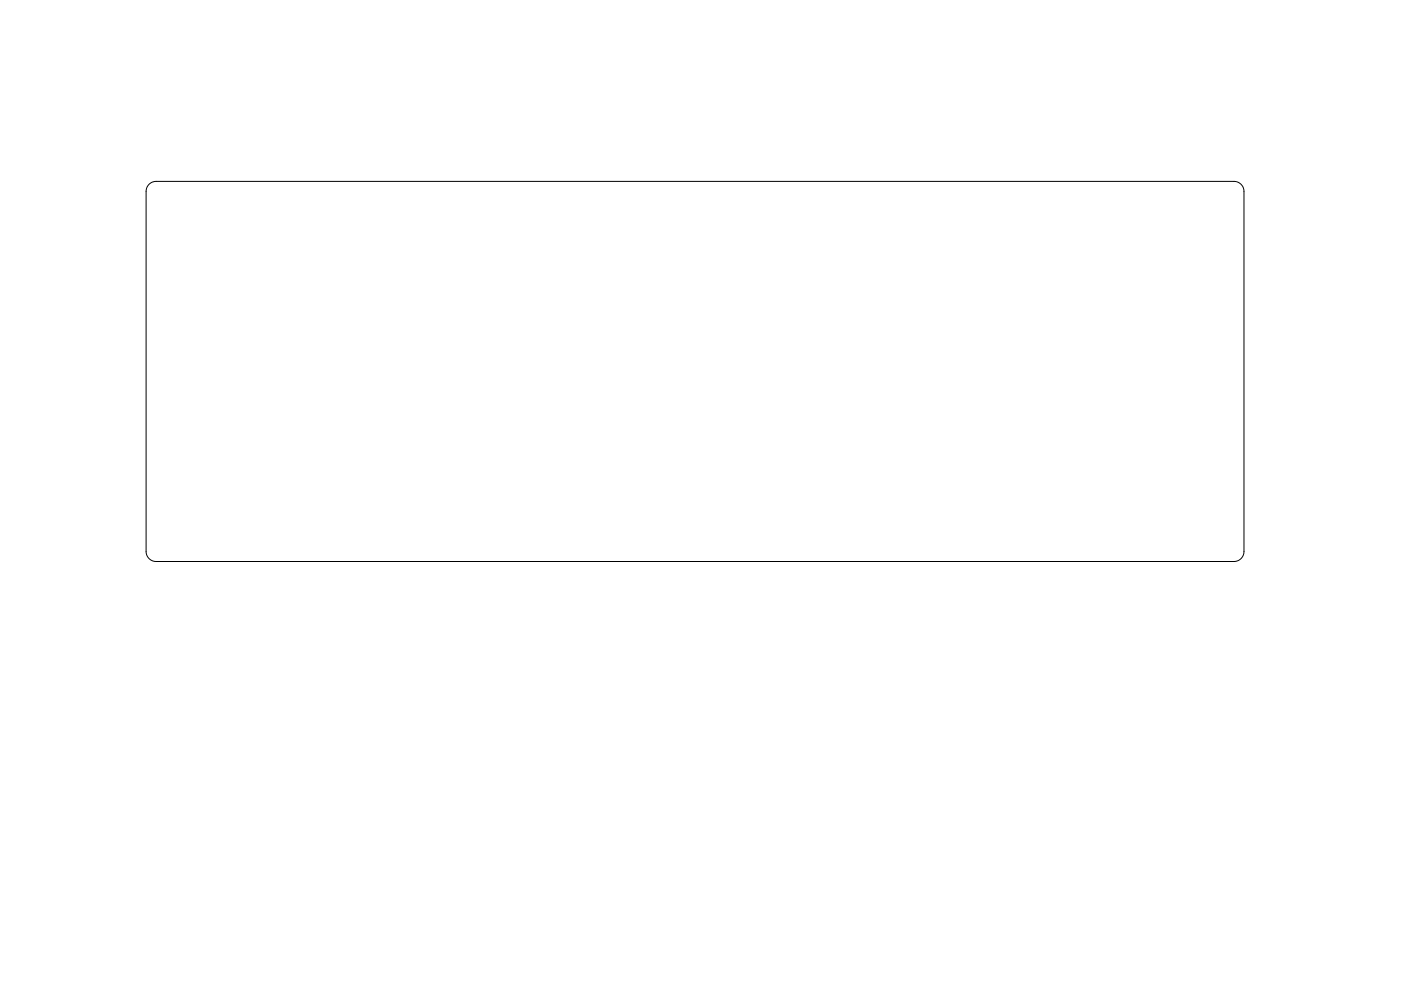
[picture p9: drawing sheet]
<svg xmlns="http://www.w3.org/2000/svg" width="210mm" height="148mm" viewBox="0 0 210 148" stroke-linecap="round" stroke-linejoin="round" font-family="sans-serif">
<path d="M22.3 27.6l.5-.3 .6-.1h161.6a1.5 1.5 0 0 1 1.5 1.5v54a1.5 1.5 0 0 1-1.5 1.5h-161.6a1.5 1.5 0 0 1-1.5-1.5v-54l.1-.5z" fill="none" stroke="#000" stroke-width=".15"/>
</svg>
